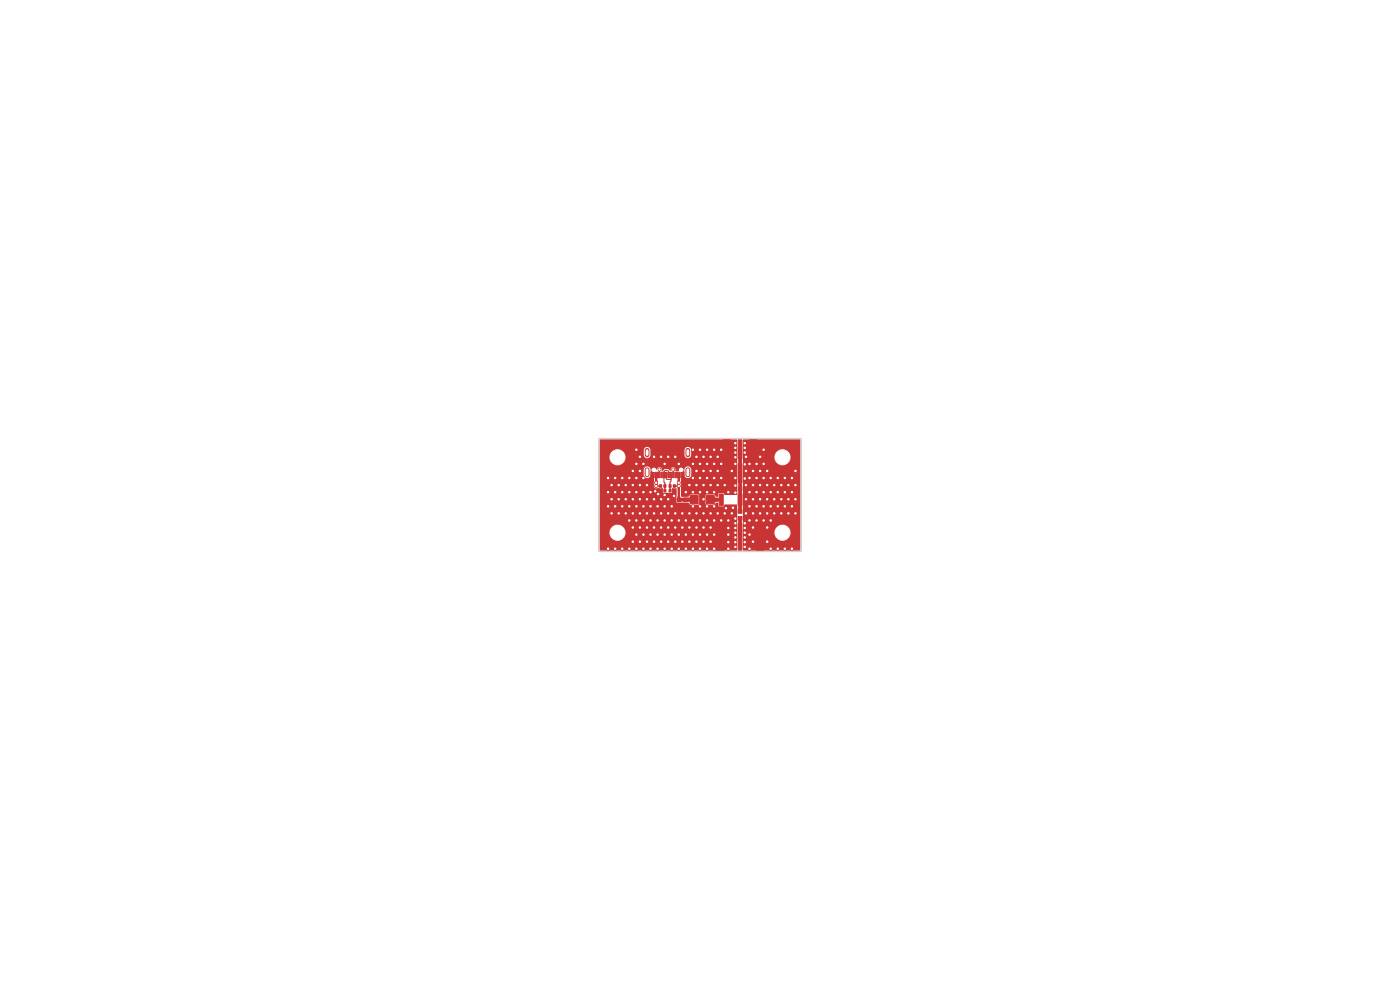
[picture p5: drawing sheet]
<svg xmlns="http://www.w3.org/2000/svg" width="297mm" height="210mm" viewBox="0 0 297 210" stroke-linecap="round" stroke-linejoin="round" font-family="sans-serif">
<g fill="#c83434" stroke="#c83434" stroke-width=".21">
<path d="M142.8 103.8h.5v.6h-.5z"/>
<path d="M141.9 103.8h.5v.6h-.5z"/>
<path d="M140.8 102.8h.5v.6h-.5z"/>
<path d="M139.9 102.8h.5v.6h-.5z"/>
<path d="M141.9 102.8h.5v.6h-.5z"/>
<path d="M142.8 102.8h.5v.6h-.5z"/>
<path d="M156.6 111.1h.8v5.6h-.8z"/>
<path d="M152 111.8h1.6v4.9h-1.6z"/>
<path d="M160.5 111.8h1.6v4.9h-1.6z"/>
<path d="M142.7 100.2h.3v1.1h-.3z"/>
<path d="M141.7 100.2h.3v1.1h-.3z"/>
<path d="M141.2 100.2h.3v1.1h-.3z"/>
<path d="M140.2 100.2h.3v1.1h-.3z"/>
<path d="M143.7 100.2h.6v1.1h-.6z"/>
<path d="M144.5 100.2h.6v1.1h-.6z"/>
<path d="M139.7 100.2h.3v1.1h-.3z"/>
<path d="M140.7 100.2h.3v1.1h-.3z"/>
<path d="M142.2 100.2h.3v1.1h-.3z"/>
<path d="M143.2 100.2h.3v1.1h-.3z"/>
<path d="M138.9 100.2h.6v1.1h-.6z"/>
<path d="M138.1 100.2h.6v1.1h-.6z"/>
<path d="M156.6 108.1h.8v.8h-.8z"/>
<path d="M156.6 109.6h.8v.7h-.8z"/>
<path d="M156.6 93.3h.8v4h-.8z"/>
<path d="M159 93.3h1.5v4h-1.5z"/>
<path d="M153.5 93.3h1.5v4h-1.5z"/>
<path d="M143.6 105.6h.8v.8h-.8z"/>
<path d="M143.6 107.1h.8v.7h-.8z"/>
<path d="M139.9 103.8h.5v.6h-.5z"/>
<path d="M140.8 103.8h.5v.6h-.5z"/>
<path d="M156.6 104.8h.8v2.4h-.8z"/>
<path d="M152.6 104.8h.8v2.4h-.8z"/>
<path d="M156.6 103.3h.8v.8h-.8z"/>
<path d="M155.2 103.3h.7v.8h-.7z"/>
<path d="M146.5 105.1h1.6v1.8h-1.6z"/>
<path d="M149.9 105.1h1.6v1.8h-1.6z"/>
<path d="M145 105.6h.8v.8h-.8z"/>
<path d="M145 107.1h.8v.7h-.8z"/>
<path d="M156.6 98.4h.8v4h-.8z"/>
<path d="M153.6 98.4h.8v4h-.8z"/>
<circle cx="131" cy="113" r="3"/>
<circle cx="166" cy="97" r="3"/>
<circle cx="166" cy="113" r="3"/>
<circle cx="131" cy="97" r="3"/>
<circle cx="144" cy="103.1" r=".3"/>
<circle cx="139.2" cy="102.4" r=".3"/>
<circle cx="139.2" cy="103.1" r=".3"/>
<circle cx="144" cy="102.4" r=".3"/>
<circle cx="138.8" cy="108.9" r=".3"/>
<circle cx="136.5" cy="107.4" r=".3"/>
<circle cx="141.8" cy="96.9" r=".3"/>
<circle cx="150" cy="110.4" r=".3"/>
<circle cx="149.3" cy="102.9" r=".3"/>
<circle cx="164.3" cy="105.9" r=".3"/>
<circle cx="131.3" cy="108.9" r=".3"/>
<circle cx="158" cy="116" r=".3"/>
<circle cx="143.3" cy="114.9" r=".3"/>
<circle cx="161.3" cy="96.9" r=".3"/>
<circle cx="139.5" cy="110.4" r=".3"/>
<circle cx="135.8" cy="102.9" r=".3"/>
<circle cx="159.8" cy="99.9" r=".3"/>
<circle cx="162" cy="95.4" r=".3"/>
<circle cx="144" cy="110.4" r=".3"/>
<circle cx="165.8" cy="105.9" r=".3"/>
<circle cx="150" cy="113.4" r=".3"/>
<circle cx="163.5" cy="107.4" r=".3"/>
<circle cx="168" cy="116.4" r=".3"/>
<circle cx="153" cy="110.4" r=".3"/>
<circle cx="153" cy="95.4" r=".3"/>
<circle cx="137.3" cy="102.9" r=".3"/>
<circle cx="168" cy="107.4" r=".3"/>
<circle cx="147.8" cy="111.9" r=".3"/>
<circle cx="150" cy="116.4" r=".3"/>
<circle cx="132.8" cy="105.9" r=".3"/>
<circle cx="158" cy="94" r=".3"/>
<circle cx="135.8" cy="111.9" r=".3"/>
<circle cx="133.5" cy="104.4" r=".3"/>
<circle cx="143.3" cy="111.9" r=".3"/>
<circle cx="131.3" cy="105.9" r=".3"/>
<circle cx="156" cy="110" r=".3"/>
<circle cx="166.5" cy="116.4" r=".3"/>
<circle cx="132" cy="104.4" r=".3"/>
<circle cx="165" cy="107.4" r=".3"/>
<circle cx="163.5" cy="104.4" r=".3"/>
<circle cx="135" cy="98.4" r=".3"/>
<circle cx="145.5" cy="110.4" r=".3"/>
<circle cx="159.8" cy="105.9" r=".3"/>
<circle cx="138.8" cy="111.9" r=".3"/>
<circle cx="159" cy="104.4" r=".3"/>
<circle cx="140.3" cy="114.9" r=".3"/>
<circle cx="156" cy="98.4" r=".3"/>
<circle cx="141.8" cy="111.9" r=".3"/>
<circle cx="162.8" cy="105.9" r=".3"/>
<circle cx="132" cy="101.4" r=".3"/>
<circle cx="159" cy="98.4" r=".3"/>
<circle cx="151.5" cy="101.4" r=".3"/>
<circle cx="142.5" cy="116.4" r=".3"/>
<circle cx="158" cy="112" r=".3"/>
<circle cx="152.3" cy="102.9" r=".3"/>
<circle cx="158" cy="113" r=".3"/>
<circle cx="137.3" cy="105.9" r=".3"/>
<circle cx="147" cy="101.4" r=".3"/>
<circle cx="145.5" cy="104.4" r=".3"/>
<circle cx="145.5" cy="113.4" r=".3"/>
<circle cx="138.8" cy="96.9" r=".3"/>
<circle cx="141" cy="98.4" r=".3"/>
<circle cx="147" cy="107.4" r=".3"/>
<circle cx="130.5" cy="107.4" r=".3"/>
<circle cx="164.3" cy="102.9" r=".3"/>
<circle cx="147" cy="113.4" r=".3"/>
<circle cx="156" cy="101.4" r=".3"/>
<circle cx="138" cy="107.4" r=".3"/>
<circle cx="150.8" cy="111.9" r=".3"/>
<circle cx="150.8" cy="102.9" r=".3"/>
<circle cx="136.5" cy="101.4" r=".3"/>
<circle cx="144.8" cy="111.9" r=".3"/>
<circle cx="134.3" cy="108.9" r=".3"/>
<circle cx="143.3" cy="108.9" r=".3"/>
<circle cx="158" cy="101.5" r=".3"/>
<circle cx="133.5" cy="101.4" r=".3"/>
<circle cx="138" cy="104.4" r=".3"/>
<circle cx="135" cy="101.4" r=".3"/>
<circle cx="132.8" cy="102.9" r=".3"/>
<circle cx="141.8" cy="105.9" r=".3"/>
<circle cx="147.8" cy="96.9" r=".3"/>
<circle cx="144" cy="113.4" r=".3"/>
<circle cx="165" cy="101.4" r=".3"/>
<circle cx="156" cy="104.5" r=".3"/>
<circle cx="159" cy="113.4" r=".3"/>
<circle cx="140.3" cy="96.9" r=".3"/>
<circle cx="138" cy="110.4" r=".3"/>
<circle cx="129" cy="107.4" r=".3"/>
<circle cx="159" cy="116.4" r=".3"/>
<circle cx="140.3" cy="105.9" r=".3"/>
<circle cx="167.3" cy="102.9" r=".3"/>
<circle cx="147.8" cy="99.9" r=".3"/>
<circle cx="156" cy="111" r=".3"/>
<circle cx="154.5" cy="115" r=".3"/>
<circle cx="158.3" cy="99.9" r=".3"/>
<circle cx="156" cy="112" r=".3"/>
<circle cx="154.5" cy="113.4" r=".3"/>
<circle cx="130.5" cy="101.4" r=".3"/>
<circle cx="141" cy="110.4" r=".3"/>
<circle cx="156" cy="114" r=".3"/>
<circle cx="132.8" cy="108.9" r=".3"/>
<circle cx="136.5" cy="116.4" r=".3"/>
<circle cx="138.8" cy="105.9" r=".3"/>
<circle cx="147" cy="116.4" r=".3"/>
<circle cx="159" cy="101.4" r=".3"/>
<circle cx="149.3" cy="96.9" r=".3"/>
<circle cx="142.5" cy="110.4" r=".3"/>
<circle cx="160.5" cy="110.4" r=".3"/>
<circle cx="135" cy="113.4" r=".3"/>
<circle cx="151.5" cy="95.4" r=".3"/>
<circle cx="156" cy="103" r=".3"/>
<circle cx="158" cy="114" r=".3"/>
<circle cx="152.3" cy="108.9" r=".3"/>
<circle cx="133.5" cy="116.4" r=".3"/>
<circle cx="162.8" cy="108.9" r=".3"/>
<circle cx="143" cy="105.2" r=".3"/>
<circle cx="152.3" cy="96.9" r=".3"/>
<circle cx="134.3" cy="102.9" r=".3"/>
<circle cx="151.5" cy="116.4" r=".3"/>
<circle cx="138" cy="116.4" r=".3"/>
<circle cx="156" cy="96" r=".3"/>
<circle cx="129.8" cy="105.9" r=".3"/>
<circle cx="141" cy="113.4" r=".3"/>
<circle cx="146.3" cy="111.9" r=".3"/>
<circle cx="138" cy="113.4" r=".3"/>
<circle cx="162" cy="98.4" r=".3"/>
<circle cx="129.8" cy="108.9" r=".3"/>
<circle cx="131.3" cy="102.9" r=".3"/>
<circle cx="149.3" cy="114.9" r=".3"/>
<circle cx="137.3" cy="108.9" r=".3"/>
<circle cx="150.8" cy="108.9" r=".3"/>
<circle cx="150.8" cy="114.9" r=".3"/>
<circle cx="150" cy="107.4" r=".3"/>
<circle cx="147" cy="95.4" r=".3"/>
<circle cx="156" cy="97" r=".3"/>
<circle cx="160.5" cy="98.4" r=".3"/>
<circle cx="129" cy="116.4" r=".3"/>
<circle cx="163.5" cy="110.4" r=".3"/>
<circle cx="166.5" cy="101.4" r=".3"/>
<circle cx="129" cy="101.4" r=".3"/>
<circle cx="165" cy="104.4" r=".3"/>
<circle cx="150" cy="101.4" r=".3"/>
<circle cx="139" cy="104.2" r=".3"/>
<circle cx="134.3" cy="114.9" r=".3"/>
<circle cx="159" cy="107.4" r=".3"/>
<circle cx="141.8" cy="114.9" r=".3"/>
<circle cx="158.3" cy="108.9" r=".3"/>
<circle cx="148.5" cy="95.4" r=".3"/>
<circle cx="166.5" cy="107.4" r=".3"/>
<circle cx="143.3" cy="96.9" r=".3"/>
<circle cx="134.3" cy="111.9" r=".3"/>
<circle cx="149.3" cy="111.9" r=".3"/>
<circle cx="154" cy="107.8" r=".3"/>
<circle cx="154.5" cy="112" r=".3"/>
<circle cx="141" cy="116.4" r=".3"/>
<circle cx="135" cy="104.4" r=".3"/>
<circle cx="129.8" cy="102.9" r=".3"/>
<circle cx="155.3" cy="99.9" r=".3"/>
<circle cx="146.3" cy="102.9" r=".3"/>
<circle cx="155.5" cy="107.7" r=".3"/>
<circle cx="139.6" cy="104.8" r=".3"/>
<circle cx="152.3" cy="99.9" r=".3"/>
<circle cx="148.5" cy="113.4" r=".3"/>
<circle cx="154.5" cy="116.4" r=".3"/>
<circle cx="155.3" cy="108.9" r=".3"/>
<circle cx="158" cy="98.5" r=".3"/>
<circle cx="135" cy="95.4" r=".3"/>
<circle cx="165" cy="116.4" r=".3"/>
<circle cx="147" cy="110.4" r=".3"/>
<circle cx="148.5" cy="107.4" r=".3"/>
<circle cx="135.8" cy="114.9" r=".3"/>
<circle cx="159.8" cy="111.9" r=".3"/>
<circle cx="139.5" cy="116.4" r=".3"/>
<circle cx="153" cy="101.4" r=".3"/>
<circle cx="168.8" cy="105.9" r=".3"/>
<circle cx="139.5" cy="113.4" r=".3"/>
<circle cx="135.8" cy="108.9" r=".3"/>
<circle cx="159.8" cy="102.9" r=".3"/>
<circle cx="146.3" cy="108.9" r=".3"/>
<circle cx="144" cy="98.4" r=".3"/>
<circle cx="136.5" cy="98.4" r=".3"/>
<circle cx="151.5" cy="104.4" r=".3"/>
<circle cx="151.5" cy="107.4" r=".3"/>
<circle cx="134.3" cy="99.9" r=".3"/>
<circle cx="147.8" cy="108.9" r=".3"/>
<circle cx="149.3" cy="105.9" r=".3"/>
<circle cx="160.5" cy="101.4" r=".3"/>
<circle cx="130.5" cy="116.4" r=".3"/>
<circle cx="161.3" cy="102.9" r=".3"/>
<circle cx="158.3" cy="102.9" r=".3"/>
<circle cx="161.3" cy="108.9" r=".3"/>
<circle cx="162" cy="104.4" r=".3"/>
<circle cx="162.8" cy="99.9" r=".3"/>
<circle cx="149.3" cy="108.9" r=".3"/>
<circle cx="162.8" cy="111.9" r=".3"/>
<circle cx="150" cy="95.4" r=".3"/>
<circle cx="137.3" cy="114.9" r=".3"/>
<circle cx="153" cy="98.4" r=".3"/>
<circle cx="141.8" cy="108.9" r=".3"/>
<circle cx="160.5" cy="104.4" r=".3"/>
<circle cx="145.5" cy="116.4" r=".3"/>
<circle cx="159" cy="110.4" r=".3"/>
<circle cx="136.5" cy="104.4" r=".3"/>
<circle cx="132" cy="107.4" r=".3"/>
<circle cx="168.8" cy="99.9" r=".3"/>
<circle cx="154.5" cy="110.4" r=".3"/>
<circle cx="148.5" cy="101.4" r=".3"/>
<circle cx="167.3" cy="105.9" r=".3"/>
<circle cx="149.3" cy="99.9" r=".3"/>
<circle cx="151.5" cy="113.4" r=".3"/>
<circle cx="148.5" cy="110.4" r=".3"/>
<circle cx="162" cy="107.4" r=".3"/>
<circle cx="140.3" cy="111.9" r=".3"/>
<circle cx="168" cy="104.4" r=".3"/>
<circle cx="156" cy="94" r=".3"/>
<circle cx="165.8" cy="102.9" r=".3"/>
<circle cx="156" cy="115" r=".3"/>
<circle cx="162" cy="101.4" r=".3"/>
<circle cx="150" cy="98.4" r=".3"/>
<circle cx="130.5" cy="104.4" r=".3"/>
<circle cx="141" cy="107.4" r=".3"/>
<circle cx="129" cy="104.4" r=".3"/>
<circle cx="167.3" cy="108.9" r=".3"/>
<circle cx="151.5" cy="98.4" r=".3"/>
<circle cx="138.8" cy="114.9" r=".3"/>
<circle cx="165.8" cy="108.9" r=".3"/>
<circle cx="159.8" cy="114.9" r=".3"/>
<circle cx="135.8" cy="96.9" r=".3"/>
<circle cx="158" cy="115" r=".3"/>
<circle cx="150.8" cy="96.9" r=".3"/>
<circle cx="142.5" cy="107.4" r=".3"/>
<circle cx="164.3" cy="108.9" r=".3"/>
<circle cx="135" cy="116.4" r=".3"/>
<circle cx="153.8" cy="108.9" r=".3"/>
<circle cx="160.5" cy="107.4" r=".3"/>
<circle cx="163.5" cy="116.4" r=".3"/>
<circle cx="136.5" cy="110.4" r=".3"/>
<circle cx="156" cy="113" r=".3"/>
<circle cx="158.3" cy="105.9" r=".3"/>
<circle cx="133.5" cy="107.4" r=".3"/>
<circle cx="148.5" cy="116.4" r=".3"/>
<circle cx="156" cy="116" r=".3"/>
<circle cx="162.8" cy="114.9" r=".3"/>
<circle cx="147.8" cy="114.9" r=".3"/>
<circle cx="168" cy="101.4" r=".3"/>
<circle cx="158.3" cy="96.9" r=".3"/>
<circle cx="166.5" cy="104.4" r=".3"/>
<circle cx="153.8" cy="102.9" r=".3"/>
<circle cx="163.5" cy="101.4" r=".3"/>
<circle cx="161.3" cy="99.9" r=".3"/>
<circle cx="136.5" cy="113.4" r=".3"/>
<circle cx="135" cy="110.4" r=".3"/>
<circle cx="140.3" cy="108.9" r=".3"/>
<circle cx="147" cy="98.4" r=".3"/>
<circle cx="158" cy="95" r=".3"/>
<circle cx="154.5" cy="104.4" r=".3"/>
<circle cx="135" cy="107.4" r=".3"/>
<circle cx="135.8" cy="105.9" r=".3"/>
<circle cx="147.8" cy="102.9" r=".3"/>
<circle cx="168.8" cy="102.9" r=".3"/>
<circle cx="132" cy="116.4" r=".3"/>
<circle cx="148.5" cy="104.4" r=".3"/>
<circle cx="158" cy="111" r=".3"/>
<circle cx="162.8" cy="102.9" r=".3"/>
<circle cx="151.5" cy="110.4" r=".3"/>
<circle cx="137.3" cy="111.9" r=".3"/>
<circle cx="141" cy="105" r=".3"/>
<circle cx="156" cy="95" r=".3"/>
<circle cx="148.5" cy="98.4" r=".3"/>
<circle cx="133.5" cy="110.4" r=".3"/>
<circle cx="144.8" cy="114.9" r=".3"/>
<circle cx="162" cy="110.4" r=".3"/>
<circle cx="150" cy="104.4" r=".3"/>
<circle cx="139.5" cy="107.4" r=".3"/>
<circle cx="159.8" cy="108.9" r=".3"/>
<circle cx="142.5" cy="113.4" r=".3"/>
<circle cx="168.8" cy="108.9" r=".3"/>
<circle cx="158" cy="96" r=".3"/>
<circle cx="135.8" cy="99.9" r=".3"/>
<circle cx="146.3" cy="114.9" r=".3"/>
<circle cx="147" cy="104.4" r=".3"/>
<circle cx="134.3" cy="105.9" r=".3"/>
<circle cx="144.8" cy="108.9" r=".3"/>
<circle cx="144" cy="116.4" r=".3"/>
<circle cx="161.3" cy="105.9" r=".3"/>
<circle cx="150.8" cy="99.9" r=".3"/>
<circle cx="139.9" cy="99.6" r=".3"/>
<circle cx="142.8" cy="99.6" r=".3"/>
<circle cx="139.2" cy="102.3" r=".25"/>
<circle cx="139.2" cy="103.1" r=".1"/>
<circle cx="142.2" cy="104.1" r=".1"/>
</g>
<path d="M137.3 99.7v1M145.9 99.7v1" fill="none" stroke="#c83434" stroke-width="1.1"/>
<path d="M137.3 95.5v1M145.9 95.5v1" fill="none" stroke="#c83434" stroke-width="1"/>
<path d="M139.2 100.8v2.3M144 100.8v5.2" fill="none" stroke="#c83434" stroke-width=".5"/>
<path d="M139.9 99.6v1.2M142.8 99.6l.1 1.2M139.2 103.1h1M140.9 100.7v.1M141.4 100.8v.8l.1 .1h.9M141.9 100.8v-.8l-.3-.2h-.5l-.2 .2v2.3l.2 .2v1.6M142.4 100.8v1.3l-.2 .2v1.8M143.1 103.1h.1M143.1 103.1h.9M144 103.1h.1" fill="none" stroke="#c83434" stroke-width=".21"/>
<path d="M157 95.3v13.2M144 106h3.3M150.7 106h2.3M157 110v3.9" fill="none" stroke="#c83434" stroke-width=".8"/>
<g fill="#c83434">
<path d="M139.8 100h.2v.2l-.2 .5z"/>
<path d="M150.7 106l.8-.7a.66 .66 0 0 0 .8 .3v.8a.58 .58 0 0 0-.8 .4z"/>
<path d="M142.1 103.1l.3 .3-.2 .2h-.1l-.2-.2z"/>
<path d="M141.3 100.8l.1 .7-.2-.2z"/>
<path d="M141 103.6h.1l.2 .2-.2 .3-.3-.3z"/>
<path d="M145.7 105.6a.56 .56 0 0 0 .8-.4l.8 .8-.8 .8-.2-.3-.6-.1z"/>
<path d="M141 102.6h.1l.2 .2-.2 .3-.3-.3z"/>
<path d="M127.2 93.3l29.1-.1 .1 11.7-2.6 .1-.3-.4h-.9l-.2 .1-.1 .7-.5-.1-.3-.4h-1.7l-.1 .2v1.8l.2 .2h1.6l.3-.4 .5-.1 .1 .7 .2 .1h.9l.3-.4 2.6 .1v9.6l-29.1 .1-.1-16h9.4v.1a.73 .73 0 0 0 .8 .5 .73 .73 0 0 0 .6-.6v-1l.1-.1 .6 .5v2.8a.52 .52 0 0 0 .2 .5 .52 .52 0 0 0 .6 0h1.1v.9l.2 .2h1.7l.1-.2-.1-.8h1v2.9l2.5 .1 .5 .5h1.7l.1-.2v-1.8l-.1-.2h-1.8l-.2 .4-.2 .1-1.5-.1v-5l.6-.6 .1 .1v1.1a.73 .73 0 0 0 .8 .5 .73 .73 0 0 0 .6-.6v-1.4a.78 .78 0 0 0-.8-.5 .78 .78 0 0 0-.7 .8l-.1-.1a.52 .52 0 0 0-.7-.4 .52 .52 0 0 0-.3 .8h-.6l-.1-.2a.54 .54 0 0 0-.6-.7 .54 .54 0 0 0-.4 .8l-.6-.4h-.7l-.5 .5-.1-.2a.55 .55 0 0 0-.4-.7 .55 .55 0 0 0-.7 .5 .6 .6 0 0 0-.6-.4 .6 .6 0 0 0-.6 .5l-.1-.1a.74 .74 0 0 0-.7-.7 .74 .74 0 0 0-.7 .7v1.2h-9.4v-4.2h9.4a.7 .7 0 0 0 .7 .6 .7 .7 0 0 0 .7-.6h7.2v.1a.7 .7 0 0 0 .8 .5 .7 .7 0 0 0 .6-.6v-1.3a.7 .7 0 0 0-.7-.5 .7 .7 0 0 0-.7 .6v1.2h-7.2v-1.3a.7 .7 0 0 0-.8-.5 .7 .7 0 0 0-.6 .6v1.2h-9.4z"/>
<path d="M157.6 93.3h12.2l-.1 23.5-12.1-.1z"/>
<path d="M143.8 101.8h.4l.1 .5h-.6z"/>
<path d="M138.9 102.5h.6l-.1 .5h-.4z"/>
<path d="M141.8 100l.2 .2-.1 .5z"/>
<path d="M144 100.8l.3 .5-.1 .3h-.4l-.1-.3z"/>
<path d="M139.7 103l.2-.1 .2 .2-.2 .2-.2-.1z"/>
<path d="M141 103.1l.3 .3-.2 .2h-.1l-.2-.2z"/>
<path d="M143.3 102.9l.2 .1v.2l-.2 .1-.2-.2z"/>
<path d="M142.8 100l.2 .2-.1 .5z"/>
<path d="M142.1 103.6h.1l.2 .2-.2 .3-.3-.3z"/>
<path d="M139.3 102.8l.5 .2v.2l-.5 .2z"/>
<path d="M143.4 103l.5-.2v.6l-.5-.2z"/>
<path d="M143.7 103.1h.6l-.1 .6h-.4z"/>
<path d="M142.1 102.6h.1l.2 .2-.2 .3-.3-.3z"/>
<path d="M143.8 105.3h.5l.1 .3-.4 .4-.4-.4z"/>
<path d="M142.6 99.8l.2-.2 .3 .1-.2 .5h-.1z"/>
<path d="M139 102.5h.4l.1 .5h-.6z"/>
<path d="M140.8 100.8l.1 .7-.2-.2z"/>
<path d="M139.6 99.7h.6l-.2 .5h-.2z"/>
<path d="M139.2 100.8l.3 .5-.1 .3h-.4l-.1-.3z"/>
<path d="M139 101.8h.4l.1 .5h-.6z"/>
<path d="M143.7 102.5h.6l-.1 .5h-.4z"/>
<path d="M143.8 102.5h.4l.1 .5h-.6z"/>
<path d="M142.3 100.8l.1 .7-.2-.2z"/>
<path d="M140.8 100h.2v.2l-.2 .5z"/>
</g>
<path d="M127 93h43v24h-43z" fill="none" stroke="#d0d2cd" stroke-width=".25"/>
<g fill="#fff" stroke="#fff" stroke-width=".21">
<circle cx="144" cy="103.1" r=".15"/>
<circle cx="139.2" cy="102.4" r=".15"/>
<circle cx="139.2" cy="103.1" r=".15"/>
<circle cx="144" cy="102.4" r=".15"/>
<circle cx="138.8" cy="108.9" r=".15"/>
<circle cx="136.5" cy="107.4" r=".15"/>
<circle cx="141.8" cy="96.9" r=".15"/>
<circle cx="150" cy="110.4" r=".15"/>
<circle cx="149.3" cy="102.9" r=".15"/>
<circle cx="164.3" cy="105.9" r=".15"/>
<circle cx="131.3" cy="108.9" r=".15"/>
<circle cx="158" cy="116" r=".15"/>
<circle cx="143.3" cy="114.9" r=".15"/>
<circle cx="161.3" cy="96.9" r=".15"/>
<circle cx="139.5" cy="110.4" r=".15"/>
<circle cx="135.8" cy="102.9" r=".15"/>
<circle cx="159.8" cy="99.9" r=".15"/>
<circle cx="162" cy="95.4" r=".15"/>
<circle cx="144" cy="110.4" r=".15"/>
<circle cx="165.8" cy="105.9" r=".15"/>
<circle cx="150" cy="113.4" r=".15"/>
<circle cx="163.5" cy="107.4" r=".15"/>
<circle cx="168" cy="116.4" r=".15"/>
<circle cx="153" cy="110.4" r=".15"/>
<circle cx="153" cy="95.4" r=".15"/>
<circle cx="137.3" cy="102.9" r=".15"/>
<circle cx="168" cy="107.4" r=".15"/>
<circle cx="147.8" cy="111.9" r=".15"/>
<circle cx="150" cy="116.4" r=".15"/>
<circle cx="132.8" cy="105.9" r=".15"/>
<circle cx="158" cy="94" r=".15"/>
<circle cx="135.8" cy="111.9" r=".15"/>
<circle cx="133.5" cy="104.4" r=".15"/>
<circle cx="143.3" cy="111.9" r=".15"/>
<circle cx="131.3" cy="105.9" r=".15"/>
<circle cx="156" cy="110" r=".15"/>
<circle cx="166.5" cy="116.4" r=".15"/>
<circle cx="132" cy="104.4" r=".15"/>
<circle cx="165" cy="107.4" r=".15"/>
<circle cx="163.5" cy="104.4" r=".15"/>
<circle cx="135" cy="98.4" r=".15"/>
<circle cx="145.5" cy="110.4" r=".15"/>
<circle cx="159.8" cy="105.9" r=".15"/>
<circle cx="138.8" cy="111.9" r=".15"/>
<circle cx="159" cy="104.4" r=".15"/>
<circle cx="140.3" cy="114.9" r=".15"/>
<circle cx="156" cy="98.4" r=".15"/>
<circle cx="141.8" cy="111.9" r=".15"/>
<circle cx="162.8" cy="105.9" r=".15"/>
<circle cx="132" cy="101.4" r=".15"/>
<circle cx="159" cy="98.4" r=".15"/>
<circle cx="151.5" cy="101.4" r=".15"/>
<circle cx="142.5" cy="116.4" r=".15"/>
<circle cx="158" cy="112" r=".15"/>
<circle cx="152.3" cy="102.9" r=".15"/>
<circle cx="158" cy="113" r=".15"/>
<circle cx="137.3" cy="105.9" r=".15"/>
<circle cx="147" cy="101.4" r=".15"/>
<circle cx="145.5" cy="104.4" r=".15"/>
<circle cx="145.5" cy="113.4" r=".15"/>
<circle cx="138.8" cy="96.9" r=".15"/>
<circle cx="141" cy="98.4" r=".15"/>
<circle cx="147" cy="107.4" r=".15"/>
<circle cx="130.5" cy="107.4" r=".15"/>
<circle cx="164.3" cy="102.9" r=".15"/>
<circle cx="147" cy="113.4" r=".15"/>
<circle cx="156" cy="101.4" r=".15"/>
<circle cx="138" cy="107.4" r=".15"/>
<circle cx="150.8" cy="111.9" r=".15"/>
<circle cx="150.8" cy="102.9" r=".15"/>
<circle cx="136.5" cy="101.4" r=".15"/>
<circle cx="144.8" cy="111.9" r=".15"/>
<circle cx="134.3" cy="108.9" r=".15"/>
<circle cx="143.3" cy="108.9" r=".15"/>
<circle cx="158" cy="101.5" r=".15"/>
<circle cx="133.5" cy="101.4" r=".15"/>
<circle cx="138" cy="104.4" r=".15"/>
<circle cx="135" cy="101.4" r=".15"/>
<circle cx="132.8" cy="102.9" r=".15"/>
<circle cx="141.8" cy="105.9" r=".15"/>
<circle cx="147.8" cy="96.9" r=".15"/>
<circle cx="144" cy="113.4" r=".15"/>
<circle cx="165" cy="101.4" r=".15"/>
<circle cx="156" cy="104.5" r=".15"/>
<circle cx="159" cy="113.4" r=".15"/>
<circle cx="140.3" cy="96.9" r=".15"/>
<circle cx="138" cy="110.4" r=".15"/>
<circle cx="129" cy="107.4" r=".15"/>
<circle cx="159" cy="116.4" r=".15"/>
<circle cx="140.3" cy="105.9" r=".15"/>
<circle cx="167.3" cy="102.9" r=".15"/>
<circle cx="147.8" cy="99.9" r=".15"/>
<circle cx="156" cy="111" r=".15"/>
<circle cx="154.5" cy="115" r=".15"/>
<circle cx="158.3" cy="99.9" r=".15"/>
<circle cx="156" cy="112" r=".15"/>
<circle cx="154.5" cy="113.4" r=".15"/>
<circle cx="130.5" cy="101.4" r=".15"/>
<circle cx="141" cy="110.4" r=".15"/>
<circle cx="156" cy="114" r=".15"/>
<circle cx="132.8" cy="108.9" r=".15"/>
<circle cx="136.5" cy="116.4" r=".15"/>
<circle cx="138.8" cy="105.9" r=".15"/>
<circle cx="147" cy="116.4" r=".15"/>
<circle cx="159" cy="101.4" r=".15"/>
<circle cx="149.3" cy="96.9" r=".15"/>
<circle cx="142.5" cy="110.4" r=".15"/>
<circle cx="160.5" cy="110.4" r=".15"/>
<circle cx="135" cy="113.4" r=".15"/>
<circle cx="151.5" cy="95.4" r=".15"/>
<circle cx="156" cy="103" r=".15"/>
<circle cx="158" cy="114" r=".15"/>
<circle cx="152.3" cy="108.9" r=".15"/>
<circle cx="133.5" cy="116.4" r=".15"/>
<circle cx="162.8" cy="108.9" r=".15"/>
<circle cx="143" cy="105.2" r=".15"/>
<circle cx="152.3" cy="96.9" r=".15"/>
<circle cx="134.3" cy="102.9" r=".15"/>
<circle cx="151.5" cy="116.4" r=".15"/>
<circle cx="138" cy="116.4" r=".15"/>
<circle cx="156" cy="96" r=".15"/>
<circle cx="129.8" cy="105.9" r=".15"/>
<circle cx="141" cy="113.4" r=".15"/>
<circle cx="146.3" cy="111.9" r=".15"/>
<circle cx="138" cy="113.4" r=".15"/>
<circle cx="162" cy="98.4" r=".15"/>
<circle cx="129.8" cy="108.9" r=".15"/>
<circle cx="131.3" cy="102.9" r=".15"/>
<circle cx="149.3" cy="114.9" r=".15"/>
<circle cx="137.3" cy="108.9" r=".15"/>
<circle cx="150.8" cy="108.9" r=".15"/>
<circle cx="150.8" cy="114.9" r=".15"/>
<circle cx="150" cy="107.4" r=".15"/>
<circle cx="147" cy="95.4" r=".15"/>
<circle cx="156" cy="97" r=".15"/>
<circle cx="160.5" cy="98.4" r=".15"/>
<circle cx="129" cy="116.4" r=".15"/>
<circle cx="163.5" cy="110.4" r=".15"/>
<circle cx="166.5" cy="101.4" r=".15"/>
<circle cx="129" cy="101.4" r=".15"/>
<circle cx="165" cy="104.4" r=".15"/>
<circle cx="150" cy="101.4" r=".15"/>
<circle cx="139" cy="104.2" r=".15"/>
<circle cx="134.3" cy="114.9" r=".15"/>
<circle cx="159" cy="107.4" r=".15"/>
<circle cx="141.8" cy="114.9" r=".15"/>
<circle cx="158.3" cy="108.9" r=".15"/>
<circle cx="148.5" cy="95.4" r=".15"/>
<circle cx="166.5" cy="107.4" r=".15"/>
<circle cx="143.3" cy="96.9" r=".15"/>
<circle cx="134.3" cy="111.9" r=".15"/>
<circle cx="149.3" cy="111.9" r=".15"/>
<circle cx="154" cy="107.8" r=".15"/>
<circle cx="154.5" cy="112" r=".15"/>
<circle cx="141" cy="116.4" r=".15"/>
<circle cx="135" cy="104.4" r=".15"/>
<circle cx="129.8" cy="102.9" r=".15"/>
<circle cx="155.3" cy="99.9" r=".15"/>
<circle cx="146.3" cy="102.9" r=".15"/>
<circle cx="155.5" cy="107.7" r=".15"/>
<circle cx="139.6" cy="104.8" r=".15"/>
<circle cx="152.3" cy="99.9" r=".15"/>
<circle cx="148.5" cy="113.4" r=".15"/>
<circle cx="154.5" cy="116.4" r=".15"/>
<circle cx="155.3" cy="108.9" r=".15"/>
<circle cx="158" cy="98.5" r=".15"/>
<circle cx="135" cy="95.4" r=".15"/>
<circle cx="165" cy="116.4" r=".15"/>
<circle cx="147" cy="110.4" r=".15"/>
<circle cx="148.5" cy="107.4" r=".15"/>
<circle cx="135.8" cy="114.9" r=".15"/>
<circle cx="159.8" cy="111.9" r=".15"/>
<circle cx="139.5" cy="116.4" r=".15"/>
<circle cx="153" cy="101.4" r=".15"/>
<circle cx="168.8" cy="105.9" r=".15"/>
<circle cx="139.5" cy="113.4" r=".15"/>
<circle cx="135.8" cy="108.9" r=".15"/>
<circle cx="159.8" cy="102.9" r=".15"/>
<circle cx="146.3" cy="108.9" r=".15"/>
<circle cx="144" cy="98.4" r=".15"/>
<circle cx="136.5" cy="98.4" r=".15"/>
<circle cx="151.5" cy="104.4" r=".15"/>
<circle cx="151.5" cy="107.4" r=".15"/>
<circle cx="134.3" cy="99.9" r=".15"/>
<circle cx="147.8" cy="108.9" r=".15"/>
<circle cx="149.3" cy="105.9" r=".15"/>
<circle cx="160.5" cy="101.4" r=".15"/>
<circle cx="130.5" cy="116.4" r=".15"/>
<circle cx="161.3" cy="102.9" r=".15"/>
<circle cx="158.3" cy="102.9" r=".15"/>
<circle cx="161.3" cy="108.9" r=".15"/>
<circle cx="162" cy="104.4" r=".15"/>
<circle cx="162.8" cy="99.9" r=".15"/>
<circle cx="149.3" cy="108.9" r=".15"/>
<circle cx="162.8" cy="111.9" r=".15"/>
<circle cx="150" cy="95.4" r=".15"/>
<circle cx="137.3" cy="114.9" r=".15"/>
<circle cx="153" cy="98.4" r=".15"/>
<circle cx="141.8" cy="108.9" r=".15"/>
<circle cx="160.5" cy="104.4" r=".15"/>
<circle cx="145.5" cy="116.4" r=".15"/>
<circle cx="159" cy="110.4" r=".15"/>
<circle cx="136.5" cy="104.4" r=".15"/>
<circle cx="132" cy="107.4" r=".15"/>
<circle cx="168.8" cy="99.9" r=".15"/>
<circle cx="154.5" cy="110.4" r=".15"/>
<circle cx="148.5" cy="101.4" r=".15"/>
<circle cx="167.3" cy="105.9" r=".15"/>
<circle cx="149.3" cy="99.9" r=".15"/>
<circle cx="151.5" cy="113.4" r=".15"/>
<circle cx="148.5" cy="110.4" r=".15"/>
<circle cx="162" cy="107.4" r=".15"/>
<circle cx="140.3" cy="111.9" r=".15"/>
<circle cx="168" cy="104.4" r=".15"/>
<circle cx="156" cy="94" r=".15"/>
<circle cx="165.8" cy="102.9" r=".15"/>
<circle cx="156" cy="115" r=".15"/>
<circle cx="162" cy="101.4" r=".15"/>
<circle cx="150" cy="98.4" r=".15"/>
<circle cx="130.5" cy="104.4" r=".15"/>
<circle cx="141" cy="107.4" r=".15"/>
<circle cx="129" cy="104.4" r=".15"/>
<circle cx="167.3" cy="108.9" r=".15"/>
<circle cx="151.5" cy="98.4" r=".15"/>
<circle cx="138.8" cy="114.9" r=".15"/>
<circle cx="165.8" cy="108.9" r=".15"/>
<circle cx="159.8" cy="114.9" r=".15"/>
<circle cx="135.8" cy="96.9" r=".15"/>
<circle cx="158" cy="115" r=".15"/>
<circle cx="150.8" cy="96.9" r=".15"/>
<circle cx="142.5" cy="107.4" r=".15"/>
<circle cx="164.3" cy="108.9" r=".15"/>
<circle cx="135" cy="116.4" r=".15"/>
<circle cx="153.8" cy="108.9" r=".15"/>
<circle cx="160.5" cy="107.4" r=".15"/>
<circle cx="163.5" cy="116.4" r=".15"/>
<circle cx="136.5" cy="110.4" r=".15"/>
<circle cx="156" cy="113" r=".15"/>
<circle cx="158.3" cy="105.9" r=".15"/>
<circle cx="133.5" cy="107.4" r=".15"/>
<circle cx="148.5" cy="116.4" r=".15"/>
<circle cx="156" cy="116" r=".15"/>
<circle cx="162.8" cy="114.9" r=".15"/>
<circle cx="147.8" cy="114.9" r=".15"/>
<circle cx="168" cy="101.4" r=".15"/>
<circle cx="158.3" cy="96.9" r=".15"/>
<circle cx="166.5" cy="104.4" r=".15"/>
<circle cx="153.8" cy="102.9" r=".15"/>
<circle cx="163.5" cy="101.4" r=".15"/>
<circle cx="161.3" cy="99.9" r=".15"/>
<circle cx="136.5" cy="113.4" r=".15"/>
<circle cx="135" cy="110.4" r=".15"/>
<circle cx="140.3" cy="108.9" r=".15"/>
<circle cx="147" cy="98.4" r=".15"/>
<circle cx="158" cy="95" r=".15"/>
<circle cx="154.5" cy="104.4" r=".15"/>
<circle cx="135" cy="107.4" r=".15"/>
<circle cx="135.8" cy="105.9" r=".15"/>
<circle cx="147.8" cy="102.9" r=".15"/>
<circle cx="168.8" cy="102.9" r=".15"/>
<circle cx="132" cy="116.4" r=".15"/>
<circle cx="148.5" cy="104.4" r=".15"/>
<circle cx="158" cy="111" r=".15"/>
<circle cx="162.8" cy="102.9" r=".15"/>
<circle cx="151.5" cy="110.4" r=".15"/>
<circle cx="137.3" cy="111.9" r=".15"/>
<circle cx="141" cy="105" r=".15"/>
<circle cx="156" cy="95" r=".15"/>
<circle cx="148.5" cy="98.4" r=".15"/>
<circle cx="133.5" cy="110.4" r=".15"/>
<circle cx="144.8" cy="114.9" r=".15"/>
<circle cx="162" cy="110.4" r=".15"/>
<circle cx="150" cy="104.4" r=".15"/>
<circle cx="139.5" cy="107.4" r=".15"/>
<circle cx="159.8" cy="108.9" r=".15"/>
<circle cx="142.5" cy="113.4" r=".15"/>
<circle cx="168.8" cy="108.9" r=".15"/>
<circle cx="158" cy="96" r=".15"/>
<circle cx="135.8" cy="99.9" r=".15"/>
<circle cx="146.3" cy="114.9" r=".15"/>
<circle cx="147" cy="104.4" r=".15"/>
<circle cx="134.3" cy="105.9" r=".15"/>
<circle cx="144.8" cy="108.9" r=".15"/>
<circle cx="144" cy="116.4" r=".15"/>
<circle cx="161.3" cy="105.9" r=".15"/>
<circle cx="150.8" cy="99.9" r=".15"/>
<circle cx="139.9" cy="99.6" r=".15"/>
<circle cx="142.8" cy="99.6" r=".15"/>
<circle cx="131" cy="113" r="1.6"/>
<circle cx="144.5" cy="99.7" r=".33"/>
<circle cx="138.7" cy="99.7" r=".33"/>
<circle cx="166" cy="97" r="1.6"/>
<circle cx="166" cy="113" r="1.6"/>
<circle cx="131" cy="97" r="1.6"/>
</g>
<path d="M137.3 95.6v.8M137.3 99.6v1.1M145.9 95.6v.8M145.9 99.6v1.1" fill="none" stroke="#fff" stroke-width=".6"/>
</svg>
